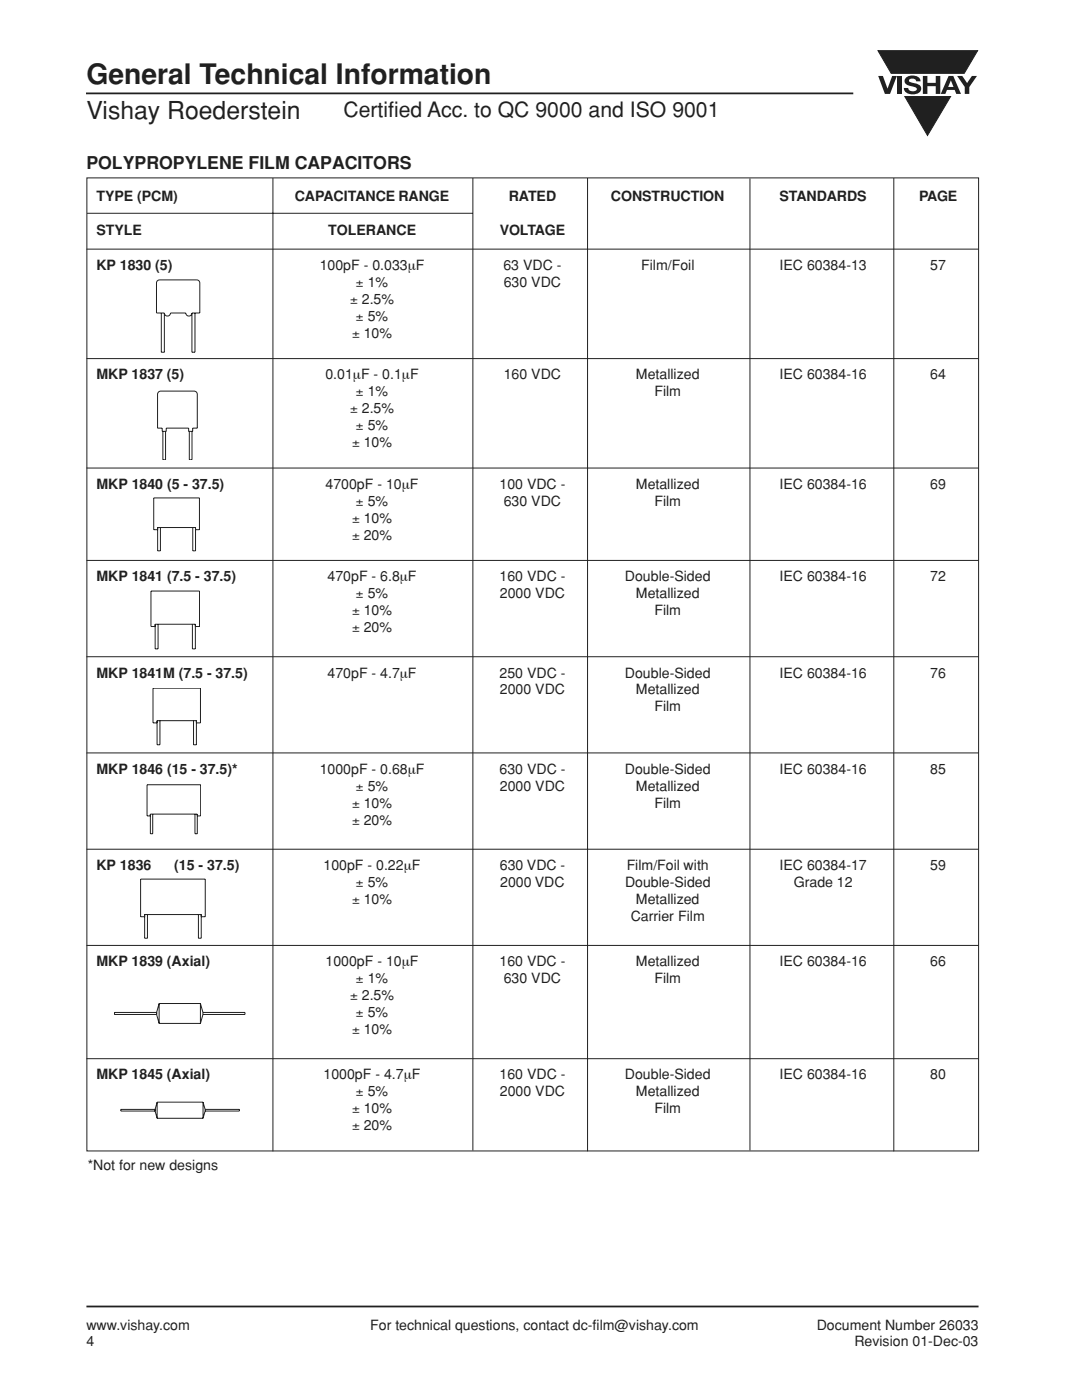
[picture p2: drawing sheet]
<svg xmlns="http://www.w3.org/2000/svg" width="216mm" height="279mm" viewBox="0 0 216 279" stroke-linecap="round" stroke-linejoin="round" font-family="sans-serif">
<defs><g id="words">
<text font-size="5.6" fill="#231f20" x="17.2" y="16.7">General Technical Information</text>
<text font-size="4.9" fill="#231f20" x="17.2" y="23.8">Vishay Roederstein</text>
<text font-size="4.2" fill="#231f20" x="68.5" y="23.4">Certified Acc. to QC 9000 and ISO 9001</text>
<text font-size="3.5" fill="#231f20" x="17.2" y="33.8">POLYPROPYLENE FILM CAPACITORS</text>
<g font-size="2.8" fill="#231f20">
<text x="19.2" y="40.1">TYPE (PCM)</text>
<text x="58.8" y="40.1">CAPACITANCE RANGE</text>
<text x="101.5" y="40.1">RATED</text>
<text x="121.9" y="40.1">CONSTRUCTION</text>
<text x="155.6" y="40.1">STANDARDS</text>
<text x="183.4" y="40.1">PAGE</text>
<text x="19.2" y="46.9">STYLE</text>
<text x="65.5" y="46.9">TOLERANCE</text>
<text x="99.8" y="46.9">VOLTAGE</text>
<text x="19.2" y="53.9">KP 1830 (5)</text>
<text x="63.8" y="53.9">100pF - 0.033µF</text>
<text x="100.5" y="53.9">63 VDC -</text>
<text x="127.9" y="53.9">Film/Foil</text>
<text x="155.5" y="53.9">IEC 60384-13</text>
<text x="185.6" y="53.9">57</text>
<text x="71" y="57.3">± 1%</text>
<text x="100.5" y="57.3">630 VDC</text>
<text x="69.8" y="60.7">± 2.5%</text>
<text x="71" y="64.1">± 5%</text>
<text x="70.2" y="67.4">± 10%</text>
<text x="19.2" y="75.7">MKP 1837 (5)</text>
<text x="64.9" y="75.7">0.01µF - 0.1µF</text>
<text x="100.5" y="75.7">160 VDC</text>
<text x="126.9" y="75.7">Metallized</text>
<text x="155.6" y="75.7">IEC 60384-16</text>
<text x="185.6" y="75.7">64</text>
<text x="69.8" y="82.5">± 2.5%</text>
<text x="71" y="79.1">± 1%</text>
<text x="130.6" y="79.1">Film</text>
<text x="70.2" y="89.3">± 10%</text>
<text x="71" y="85.9">± 5%</text>
<text x="19.2" y="97.6">MKP 1840 (5 - 37.5)</text>
<text x="65" y="97.6">4700pF - 10µF</text>
<text x="71" y="100.9">± 5%</text>
<text x="99.7" y="97.6">100 VDC -</text>
<text x="100.5" y="100.9">630 VDC</text>
<text x="126.9" y="97.6">Metallized</text>
<text x="130.6" y="100.9">Film</text>
<text x="155.5" y="97.6">IEC 60384-16</text>
<text x="185.6" y="97.6">69</text>
<text x="70.2" y="104.3">± 10%</text>
<text x="70.2" y="107.7">± 20%</text>
<text x="19.2" y="116">MKP 1841 (7.5 - 37.5)</text>
<text x="65.4" y="116">470pF - 6.8µF</text>
<text x="71" y="119.4">± 5%</text>
<text x="99.7" y="116">160 VDC -</text>
<text x="99.7" y="119.4">2000 VDC</text>
<text x="124.7" y="116">Double-Sided</text>
<text x="126.9" y="119.4">Metallized</text>
<text x="155.5" y="116">IEC 60384-16</text>
<text x="185.6" y="116">72</text>
<text x="70.2" y="122.8">± 10%</text>
<text x="130.6" y="122.8">Film</text>
<text x="70.2" y="126.2">± 20%</text>
<text x="19.2" y="135.2">MKP 1841M (7.5 - 37.5)</text>
<text x="65.4" y="135.2">470pF - 4.7µF</text>
<text x="99.7" y="135.2">250 VDC -</text>
<text x="124.7" y="135.2">Double-Sided</text>
<text x="155.5" y="135.2">IEC 60384-16</text>
<text x="185.6" y="135.2">76</text>
<text x="99.8" y="138.6">2000 VDC</text>
<text x="126.9" y="138.6">Metallized</text>
<text x="130.6" y="142">Film</text>
<text x="19.2" y="154.4">MKP 1846 (15 - 37.5)*</text>
<text x="63.8" y="154.4">1000pF - 0.68µF</text>
<text x="99.7" y="154.4">630 VDC -</text>
<text x="124.7" y="154.4">Double-Sided</text>
<text x="155.5" y="154.4">IEC 60384-16</text>
<text x="185.6" y="154.4">85</text>
<text x="70.2" y="161.2">± 10%</text>
<text x="71" y="157.8">± 5%</text>
<text x="99.7" y="157.8">2000 VDC</text>
<text x="126.9" y="157.8">Metallized</text>
<text x="130.6" y="161.2">Film</text>
<text x="70.2" y="164.6">± 20%</text>
<text x="19.2" y="173.6">KP 1836</text>
<text x="34.7" y="173.6">(15 - 37.5)</text>
<text x="64.6" y="173.6">100pF - 0.22µF</text>
<text x="99.7" y="173.6">630 VDC -</text>
<text x="125" y="173.6">Film/Foil with</text>
<text x="155.6" y="173.6">IEC 60384-17</text>
<text x="185.6" y="173.6">59</text>
<text x="71" y="177">± 5%</text>
<text x="99.8" y="177">2000 VDC</text>
<text x="124.7" y="177">Double-Sided</text>
<text x="158.4" y="177">Grade 12</text>
<text x="70.2" y="180.4">± 10%</text>
<text x="125.9" y="183.8">Carrier Film</text>
<text x="126.9" y="180.4">Metallized</text>
<text x="19.2" y="192.8">MKP 1839 (Axial)</text>
<text x="65" y="192.8">1000pF - 10µF</text>
<text x="71" y="196.2">± 1%</text>
<text x="99.7" y="192.8">160 VDC -</text>
<text x="100.5" y="196.2">630 VDC</text>
<text x="126.9" y="192.8">Metallized</text>
<text x="130.6" y="196.2">Film</text>
<text x="155.5" y="192.8">IEC 60384-16</text>
<text x="185.6" y="192.8">66</text>
<text x="69.8" y="199.6">± 2.5%</text>
<text x="71" y="203">± 5%</text>
<text x="70.2" y="206.4">± 10%</text>
<text x="19.2" y="215.4">MKP 1845 (Axial)</text>
<text x="64.6" y="215.4">1000pF - 4.7µF</text>
<text x="99.7" y="215.4">160 VDC -</text>
<text x="124.7" y="215.4">Double-Sided</text>
<text x="155.5" y="215.4">IEC 60384-16</text>
<text x="185.6" y="215.4">80</text>
<text x="71" y="218.8">± 5%</text>
<text x="99.7" y="218.8">2000 VDC</text>
<text x="126.9" y="218.8">Metallized</text>
<text x="70.2" y="222.2">± 10%</text>
<text x="70.2" y="225.6">± 20%</text>
<text x="130.6" y="222.2">Film</text>
<text x="17.5" y="233.4">*Not for new designs</text>
<text x="17.2" y="265.5">www.vishay.com</text>
<text x="17.2" y="268.7">4</text>
<text x="73.9" y="265.5">For technical questions, contact dc-film@vishay.com</text>
<text x="163" y="265.5">Document Number 26033</text>
<text x="170.5" y="268.7">Revision 01-Dec-03</text>
</g>
</g></defs>
<path d="M17.2 18.6h153.1M17.2 260.7h178.1" fill="none" stroke="#231f20" stroke-width=".36"/>
<g fill="#231f20">
<path d="M175.2 15.2h1l.9 2.5 .9-2.5h1l-1.4 3.5h-1z"/>
<path d="M179.1 15.2h.9v3.5h-.9z"/>
<path d="M180.8 15.5a2.08 2.08 0 0 1 2.8 .3l.1 .4h-.9a.78 .78 0 0 0-.7-.5 .78 .78 0 0 0-.7 .4l.2 .3 1 .2a1.07 1.07 0 0 1 1.2 1 1.07 1.07 0 0 1-1.1 1.2 1.72 1.72 0 0 1-2.3-1.2h.8a.95 .95 0 0 0 .8 .6 .95 .95 0 0 0 .9-.4 1.3 1.3 0 0 0-1.2-.6 1.03 1.03 0 0 1-1-.6 1.03 1.03 0 0 1 .1-1.1z"/>
<path d="M184.1 15.2h.9v1.3h1.7v-1.3h.9v3.5h-.9v-1.5h-1.7v1.5h-.9z"/>
<path d="M191 15.2h1l1 1.4 .9-1.4h1l-1.5 2.2v1.3h-.9v-1.4z"/>
<path d="M175.2 10.1h19.9l-2.7 4.5h-14.6z"/>
<path d="M189.3 15.2h.9l1.5 3.5h-.9l-.3-.8h-1.5l-.4 .8h-.9zM189.7 16l-.5 1.4h1.1z"/>
</g>
<path d="M175.2 10.1h19.9l-2.7 4.5h-14.6z" fill="none" stroke="#231f20" stroke-width=".2"/>
<path d="M180.5 19.3h9.2l-4.6 7.7z" fill="#231f20"/>
<g fill="none" stroke="#231f20" stroke-width=".2">
<path d="M180.5 19.3h9.2l-4.6 7.7zM17.3 35.5h178v194.2h-178zM54.5 35.5v194.3M94.4 35.5v194.1M117.2 35.5v194.3M149.6 35.6v194M178.3 35.5v194.3M17.2 49.7h178.1M17.4 42.6h76.9M17.2 71.6h178.1M31.6 78.2l.5-.1h6.6l.5 .1 .2 .5v6.7h-1v.7h-.8v-.7h-4.4v.7h-.8v-.7h-1v-6.7zM32.2 62.5v7.8h.6v-7.8"/>
<path d="M32.8 62.5h-1.6v-6l.1-.3 .4-.3h7.6l.4 .1 .2 .5v6h-1.6M32.8 62.5a.61 .61 0 0 0 .6 .6 .61 .61 0 0 0 .6-.6h3.1a.61 .61 0 0 0 .6 .6 .61 .61 0 0 0 .6-.6M38.3 62.5v7.8h.6v-7.8M17.2 93.4h178.1M32.5 86.1v5.7h.5v-5.7M37.8 86.1v5.7h.5v-5.7M17.2 111.8h178.1M31.5 105.7h-.8v-6.3h9.1v6.3h-.8M32 105.3v4.6h-.5v-4.6h7.5v4.6h-.5v-4.6M17.2 131.1h178.1M31 125h-.9v-7h9.7v7h-.8M31.5 124.6v4.9h-.5v-4.9h8v4.9h-.6v-4.9"/>
<path d="M17.2 150.3h178.1M31.3 144.3h-.8v-7h9.5v7h-.8M31.9 143.8v4.8h-.6v-4.8h7.9v4.8h-.6v-4.8M17.2 169.5h178.1M30 162.5v.3h-.7v-6.2h10.7v6.2h-.6M30 162.5h9.4v3.9h-.5v-3.9M30 162.5v3.9h.5v-3.9M17.2 188.7h178.1M28.9 182.5v.5h-.8v-7.6h12.9v7.6h-.8M28.9 182.5h11.3v4.7h-.6v-4.7M28.9 182.5v4.7h.5v-4.7M17.2 211.3h178.1"/>
<path d="M22.9 202.1h8.3v.4h-8.3zM31.2 202.1v.4M31.4 220l-.5 1.4 .5 1.8M31.4 220h9.1M31.4 220v3.2M31.8 200.3l-.6 1.8 .6 2.1M31.8 204.2h8.2M31.8 200.3h8.2M31.8 200.3v3.9M40 200.3l.5 1.8-.5 2.1M40 200.3v3.9M40.5 202.1h8.4v.4h-8.4"/>
<path d="M40.5 220l.4 1.4-.4 1.8M40.5 220v3.2M24.1 221.4h6.8v.3h-6.8zM30.9 221.4v.3M31.4 223.2h9.1M40.9 221.4h6.9v.3h-6.9"/>
</g>
<use href="#words"/>
</svg>
